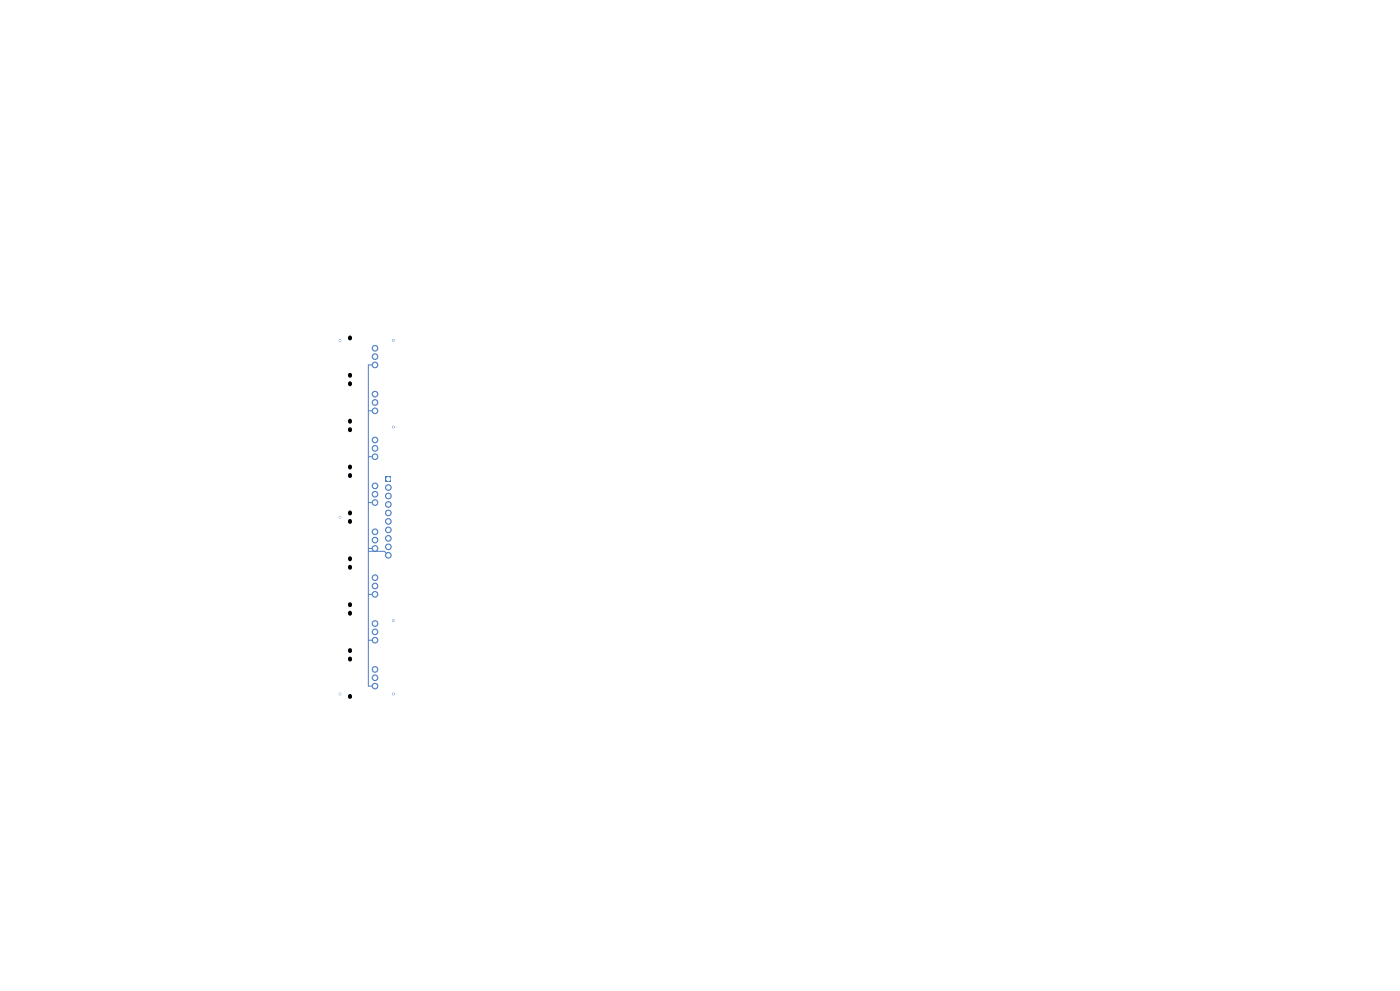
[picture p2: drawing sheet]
<svg xmlns="http://www.w3.org/2000/svg" width="420mm" height="297mm" viewBox="0 0 420 297" stroke-linecap="round" stroke-linejoin="round" font-family="sans-serif">
<g fill="#4d7fc4" stroke="#4d7fc4" stroke-width=".3">
<circle cx="112.5" cy="104.4" r=".85"/>
<circle cx="112.5" cy="106.9" r=".85"/>
<circle cx="112.5" cy="109.4" r=".85"/>
<circle cx="112.5" cy="118.1" r=".85"/>
<circle cx="112.5" cy="120.6" r=".85"/>
<circle cx="112.5" cy="123.1" r=".85"/>
<circle cx="112.5" cy="131.9" r=".85"/>
<circle cx="112.5" cy="134.4" r=".85"/>
<circle cx="112.5" cy="136.9" r=".85"/>
<circle cx="112.5" cy="145.6" r=".85"/>
<circle cx="112.5" cy="148.1" r=".85"/>
<circle cx="112.5" cy="150.6" r=".85"/>
<circle cx="112.5" cy="159.4" r=".85"/>
<circle cx="112.5" cy="161.9" r=".85"/>
<circle cx="112.5" cy="164.4" r=".85"/>
<circle cx="112.5" cy="173.1" r=".85"/>
<circle cx="112.5" cy="175.6" r=".85"/>
<circle cx="112.5" cy="178.1" r=".85"/>
<circle cx="112.5" cy="186.9" r=".85"/>
<circle cx="112.5" cy="189.4" r=".85"/>
<circle cx="112.5" cy="191.9" r=".85"/>
<circle cx="112.5" cy="200.6" r=".85"/>
<circle cx="112.5" cy="203.1" r=".85"/>
<circle cx="112.5" cy="205.6" r=".85"/>
</g>
<path d="M115.6 142.7h1.8v1.7h-1.8z" fill="#4d7fc4"/>
<g fill="#4d7fc4" stroke="#4d7fc4" stroke-width=".3">
<circle cx="116.5" cy="146.1" r=".85"/>
<circle cx="116.5" cy="148.6" r=".85"/>
<circle cx="116.5" cy="151.2" r=".85"/>
<circle cx="116.5" cy="153.7" r=".85"/>
<circle cx="116.5" cy="156.3" r=".85"/>
<circle cx="116.5" cy="158.8" r=".85"/>
<circle cx="116.5" cy="161.3" r=".85"/>
<circle cx="116.5" cy="163.9" r=".85"/>
<circle cx="116.5" cy="166.4" r=".85"/>
<circle cx="102" cy="102" r=".25"/>
<circle cx="118" cy="102" r=".25"/>
<circle cx="102" cy="208" r=".25"/>
<circle cx="118" cy="208" r=".25"/>
<circle cx="102" cy="155" r=".25"/>
<circle cx="118" cy="128" r=".25"/>
<circle cx="118" cy="186" r=".25"/>
</g>
<path d="M112.5 109.4h-2v96.2h2M110.5 123.1h2M110.5 136.9h2M110.5 150.6h2M110.5 164.4h2M110.5 178.1h2M110.5 165.2h4.8l1.2 1.2M110.5 191.9h2" fill="none" stroke="#4d7fc4" stroke-width=".3"/>
<g fill="#fff" stroke="#fff" stroke-width=".3">
<circle cx="102" cy="102" r=".15"/>
<circle cx="118" cy="102" r=".15"/>
<circle cx="102" cy="208" r=".15"/>
<circle cx="118" cy="208" r=".15"/>
<circle cx="102" cy="155" r=".15"/>
<circle cx="118" cy="128" r=".15"/>
<circle cx="118" cy="186" r=".15"/>
<circle cx="112.5" cy="104.4" r=".5"/>
<circle cx="112.5" cy="106.9" r=".5"/>
<circle cx="112.5" cy="109.4" r=".5"/>
<circle cx="112.5" cy="118.1" r=".5"/>
<circle cx="112.5" cy="120.6" r=".5"/>
<circle cx="112.5" cy="123.1" r=".5"/>
<circle cx="112.5" cy="131.9" r=".5"/>
<circle cx="112.5" cy="134.4" r=".5"/>
<circle cx="112.5" cy="136.9" r=".5"/>
<circle cx="112.5" cy="145.6" r=".5"/>
<circle cx="112.5" cy="148.1" r=".5"/>
<circle cx="112.5" cy="150.6" r=".5"/>
<circle cx="112.5" cy="159.4" r=".5"/>
<circle cx="112.5" cy="161.9" r=".5"/>
<circle cx="112.5" cy="164.4" r=".5"/>
<circle cx="112.5" cy="173.1" r=".5"/>
<circle cx="112.5" cy="175.6" r=".5"/>
<circle cx="112.5" cy="178.1" r=".5"/>
<circle cx="112.5" cy="186.9" r=".5"/>
<circle cx="112.5" cy="189.4" r=".5"/>
<circle cx="112.5" cy="191.9" r=".5"/>
<circle cx="112.5" cy="200.6" r=".5"/>
<circle cx="112.5" cy="203.1" r=".5"/>
<circle cx="112.5" cy="205.6" r=".5"/>
<circle cx="116.5" cy="143.6" r=".5"/>
<circle cx="116.5" cy="146.1" r=".5"/>
<circle cx="116.5" cy="148.7" r=".5"/>
<circle cx="116.5" cy="151.2" r=".5"/>
<circle cx="116.5" cy="153.7" r=".5"/>
<circle cx="116.5" cy="156.3" r=".5"/>
<circle cx="116.5" cy="158.8" r=".5"/>
<circle cx="116.5" cy="161.4" r=".5"/>
<circle cx="116.5" cy="163.9" r=".5"/>
<circle cx="116.5" cy="166.4" r=".5"/>
</g>
<g fill="none" stroke="#000" stroke-width="1.2">
<path d="M105 101.1v.3M105 112.3v.3M105 114.9v.3M105 126.1v.3M105 128.6v.3M105 139.8v.3M105 142.4v.3M105 153.6v.3M105 156.1v.3M105 167.3v.3M105 169.9v.3M105 181.1v.3"/>
<path d="M105 183.6v.3M105 194.8v.3M105 197.4v.3M105 208.6v.3"/>
</g>
</svg>
